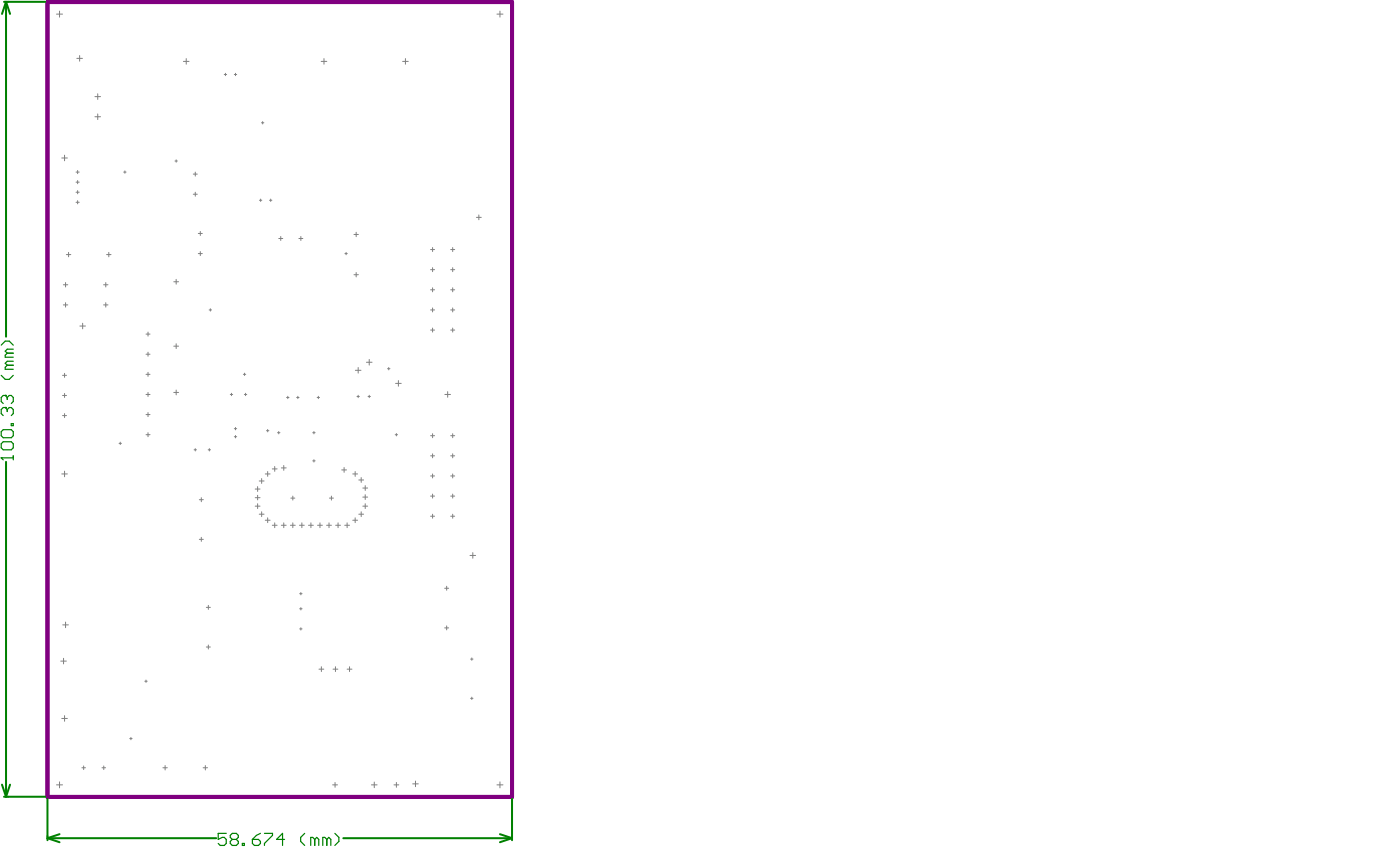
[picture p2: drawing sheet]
<svg xmlns="http://www.w3.org/2000/svg" width="589mm" height="356mm" viewBox="0 0 589 356" stroke-linecap="round" stroke-linejoin="round" font-family="sans-serif">
<path d="M20 .9h195.3v334h-195.3z" fill="none" stroke="#800080" stroke-width="1.7"/>
<path d="M20 .9h195.3v334h-195.3z" fill="none" stroke="#800080" stroke-width=".85"/>
<g fill="none" stroke="#008000" stroke-width=".85">
<path d="M1.7 .8h17.3M2.5 .8l-1.7 5M2.5 .8v140.7M2.5 .8l1.7 5M2.5 194.1v140.7M.8 329.7l1.7 5.1M1.7 334.8h17.3M4.2 329.7l-1.7 5.1M20 335.7v17.3M215.3 335.7v17.3M20 352.2h70.9M20 352.2l5 1.7"/>
<path d="M25 350.5l-5 1.7M144.4 352.2h70.9M210.3 350.5l5 1.7M215.3 352.2l-5 1.7"/>
</g>
<path d="M.5 192.4h5.1M5.6 191.5v1.7" fill="none" stroke="#008000" stroke-width=".51"/>
<circle cx=".5" cy="192.4" r=".25" fill="#008000"/>
<path d="M2.2 171.2h-.8l-.9 .9v1.7l.9 .8M4.7 178h.9v.8h-.9zM.5 192.4l.9 .8M.5 186.5l.9-.9h3.3l.9 .9v1.6l-.9 .9h-3.3l-.9-.9zM.5 181.4l.9-.9h3.3l.9 .9v1.7l-.9 .8h-3.3l-.9-.8z" fill="none" stroke="#008000" stroke-width=".51"/>
<circle cx="2.2" cy="171.2" r=".25" fill="#008000"/>
<path d="M2.2 171.2l.8 .9M2.2 166.2h-.8l-.9 .8v1.7l.9 .8M3 172.1v.8M3 172.1l.9-.9h.8l.9 .9v1.7l-.9 .8" fill="none" stroke="#008000" stroke-width=".51"/>
<circle cx="2.2" cy="166.2" r=".25" fill="#008000"/>
<g fill="none" stroke="#008000" stroke-width=".51">
<path d="M.5 157.7l1.7 1.7h1.7l1.7-1.7M.5 145l1.7-1.7h1.7l1.7 1.7M3 153.5l-.8 .8v.9h3.4M3 148.4l-.8 .9v.8h3.4M3 153.5h2.6M3 148.4h2.6M5.6 151.8h-2.6l-.8 .8 .8 .9M5.6 146.7h-2.6l-.8 .9 .8 .8M2.2 166.2l.8 .8M3 167v.9M3 167l.9-.8h.8l.9 .8v1.7l-.9 .8M95.2 350.2h-3.4v2.5l1.7-.9h.8l.9 .9v1.7l-.9 .8h-1.7l-.8-.8"/>
<path d="M97.7 352.7l-.9-.9v-.8l.9-.8h1.7l.8 .8v.8l-.8 .9M97.7 352.7l-.9 .8v.9l.9 .8h1.7l.8-.8v-.9l-.8-.8M97.7 352.7h1.7M101.9 354.4h.9v.8h-.9zM106.1 352.7h2.6l.8 .8v.9l-.8 .8h-1.7l-.9-.8zM109.5 350.2l-1.7 .8-1.7 1.7M111.2 350.2h3.4v.8l-3.4 3.4v.8M119.7 352.7h-3.4l2.5-2.5v5M128.1 350.2l-1.7 1.6v1.7l1.7 1.7M132.4 352.7l-.9-.9h-.8v3.4M132.4 352.7v2.5M132.4 352.7l.8-.9 .9 .9v2.5"/>
<path d="M137.4 352.7l-.8-.9h-.9v3.4M137.4 352.7v2.5M137.4 352.7l.9-.9 .8 .9v2.5M140.8 350.2l1.7 1.6v1.7l-1.7 1.7"/>
</g>
<g fill="none" stroke="#808080" stroke-width=".42">
<path d="M23.8 5.9h2.5M25 4.7v2.5M209 5.9h2.5M210.3 4.7v2.5M32.3 24.5h2.4M33.5 23.3v2.4M41.1 39.4v2.4M77.1 25.8h2.4M78.3 24.6v2.4M94.3 31.3h1M94.8 30.8v1M98.5 31.3h1"/>
<path d="M99 30.8v1M135.1 25.8h2.3M136.3 24.6v2.4M169.3 25.8h2.4M170.5 24.6v2.4M39.9 40.6h2.4M39.9 49.1h2.4M41.1 47.9v2.3M110 51.6h1M110.5 51.1v1M26 66.4h2.3M27.1 65.2v2.4"/>
<path d="M32 72.3h1.3M32 76.5h1.3M32.6 71.6v1.4M32.6 75.9v1.3M52 72.3h1M52.5 71.8v1M73.6 67.7h1M74.1 67.1v1.1M81.3 73.2h1.7M82.1 72.3v1.7M32 85h1.3M32 80.8h1.3"/>
<path d="M32.6 80.1v1.3M32.6 84.3v1.4M81.3 81.6h1.7M82.1 80.8v1.7M83.4 98.1h1.7M84.2 97.2v1.7M109.1 84.1h1M109.6 83.6v1.1M113.3 84.1h1.1M113.8 83.6v1.1M118.1 99.4v1.7M126.5 99.4v1.7"/>
<path d="M148.9 98.5h1.8M149.8 97.6v1.8M200.4 91.3h2M201.4 90.3v2M26.6 119.7h1.9M27.6 118.7v1.9M27.9 107h1.9M28.8 106v1.9M43.6 119.7h1.8M44.5 118.7v1.9M44.8 107h1.9M45.8 106v1.9"/>
<path d="M73.1 118.4h2M74.1 117.4v2M83.4 106.6h1.7M84.2 105.7v1.7M117.2 100.2h1.7M125.7 100.2h1.7M145.1 106.6h1M145.6 106v1.1M148.9 115.4h1.8M149.8 114.5v1.9M181.1 104.9h1.7M181.1 113.3h1.7"/>
<path d="M181.9 104v1.7M181.9 112.5v1.7M189.5 104.9h1.7M189.5 113.3h1.7M190.4 104v1.7M190.4 112.5v1.7M26.6 128.1h1.9M27.6 127.2v1.8M33.6 137h2.3M34.8 135.8v2.4M43.6 128.1h1.8M44.5 127.2v1.8"/>
<path d="M62.3 139.5v1.7M88 130.2h1M88.5 129.7v1M181.1 130.2h1.7M181.1 138.7h1.7M181.1 121.8h1.7M181.9 120.9v1.7M181.9 129.4v1.7M181.9 137.8v1.7M189.5 130.2h1.7M189.5 138.7h1.7M189.5 121.8h1.7"/>
<path d="M190.4 120.9v1.7M190.4 129.4v1.7M190.4 137.8v1.7M26.3 157.7h1.7M27.1 156.9v1.7M61.4 157.3h1.7M61.4 140.4h1.7M61.4 148.8h1.7M62.3 148v1.7M62.3 156.4v1.7M73.1 145.4h2M74.1 144.4v2.1"/>
<path d="M102.3 157.3h1.1M102.8 156.8v1M149.5 155.6h2.3M150.6 154.4v2.4M154.1 152.2h2.4M155.3 151v2.4M163 154.9h1M163.5 154.4v1M167.6 159.9v2.4M26.3 174.6h1.7M26.3 166.2h1.7M27.1 165.3v1.7"/>
<path d="M27.1 173.8v1.7M61.4 165.7h1.7M61.4 174.2h1.7M62.3 164.9v1.7M62.3 173.4v1.6M73.1 164.9h2M74.1 163.9v2M96.8 165.7h1.1M97.4 165.2v1M99 179.6v1M102.8 165.7h1M103.3 165.2v1"/>
<path d="M120.5 167h1M121 166.5v1M124.8 167h1M125.3 166.5v1M133.4 167h1M133.9 166.5v1M150.1 166.6h1M150.6 166.1v1M154.8 166.6h1M155.3 166.1v1M166.4 161.1h2.3M187.1 165.7h2.4"/>
<path d="M188.3 164.6v2.3M26 199.1h2.3M27.1 198v2.3M50.1 186.3h1M50.6 185.8v1M61.4 182.7h1.7M62.3 181.8v1.7M81.6 189h1M82.1 188.5v1M87.5 189h1.1M88 188.5v1M98.5 183.5h1"/>
<path d="M98.5 180.1h1M99 183v1M111.6 199.1h2M112.1 181h1M112.6 180.5v1M112.6 198.1v2.1M114.5 197h2.1M115.5 196v2M116.7 181.8h1M117.2 181.3v1M118.3 196.6h2.1M119.3 195.6v2"/>
<path d="M131.5 181.8h1M131.5 193.6h1M132 181.3v1M132 193.1v1.1M143.7 197.4h2M144.7 196.4v2.1M148.4 199.1h2M149.4 198.1v2.1M166.2 182.7h1M166.7 182.1v1.1M181.1 183.1h1.7M181.1 191.5h1.7"/>
<path d="M181.1 200h1.7M181.9 182.2v1.7M181.9 190.7v1.7M181.9 199.1v1.7M189.5 183.1h1.7M189.5 191.5h1.7M189.5 200h1.7M190.4 182.2v1.7M190.4 190.7v1.7M190.4 199.1v1.7M83.8 210h1.7M84.7 209.1v1.7"/>
<path d="M107.3 205.5h2.1M107.3 209.1h2.1M107.3 212.7h2.1M108.3 204.5v2M108.3 208.1v1.9M108.3 211.7v2M109 202.1h2.1M109 216.1h2.1M110 201.1v2M110 215v2.1M111.6 218.6h2M112.6 217.6v2"/>
<path d="M115.5 219.7v2M119.3 219.7v2M122.3 209.3h1.7M123.1 208.4v1.7M123.1 219.7v2M127 219.7v2M130.8 219.7v2M134.6 219.7v2M138.4 219.7v2M138.5 209.3h1.7M139.4 208.4v1.7M142.2 219.7v2"/>
<path d="M146 219.7v2M148.4 218.6h2M149.4 217.6v2M150.9 216.1h2M150.9 201.7h2M151.9 200.7v2M151.9 215v2.1M152.6 212.7h2M152.6 208.9h2M152.6 205.1h2M153.6 204v2.1M153.6 207.8v2.1"/>
<path d="M153.6 211.7v2M181.1 216.9h1.7M181.1 208.4h1.7M181.9 207.6v1.7M181.9 216.1v1.6M189.5 216.9h1.7M189.5 208.4h1.7M190.4 207.6v1.7M190.4 216.1v1.6M83.8 226.6h1.7M84.7 225.8v1.7M114.5 220.7h2.1"/>
<path d="M118.3 220.7h2.1M122.1 220.7h2.1M125.9 220.7h2.1M129.7 220.7h2.1M133.6 220.7h2M137.4 220.7h2M141.2 220.7h2M145 220.7h2M197.7 233.4h2.3M198.8 232.2v2.4M86.8 255.2h1.7M87.6 254.4v1.6"/>
<path d="M126 255.8h1M126 249.5h1M126.5 248.9v1.1M126.5 255.3v1M187 247.2h1.7M187.9 246.3v1.7M25.5 277.8h2.4M26.4 262.6h2.4M26.7 276.6v2.4M27.6 261.4v2.3M86.8 271.9h1.7M87.6 271v1.7"/>
<path d="M126 264.2h1M126.5 263.7v1.1M187 263.8h1.7M187.9 263v1.7M197.9 276.9h1M198.4 276.4v1M60.9 286.2h1M61.4 285.7v1M134.1 281.2h2.1M135.2 280.1v2.1M140.1 281.2h2M141.1 280.1v2.1"/>
<path d="M146 281.2h2M147 280.1v2.1M197.9 293.4h1M198.4 292.9v1M26 301.9h2.3M27.1 300.7v2.4M54.6 310.3h1M55.1 309.8v1M23.8 329.8h2.5M25 328.5v2.5M34.4 322.6h1.5M35.2 321.8v1.6"/>
<path d="M42.9 322.6h1.5M43.6 321.8v1.6M68.5 322.6h1.9M69.4 321.7v1.8M85.4 322.6h1.9M86.4 321.7v1.8M139.9 329.8h2M140.9 328.8v2M156.2 329.8h2.4M157.4 328.6v2.4M165.7 329.8h2M166.7 328.8v2"/>
<path d="M173.6 329.4h2.3M174.7 328.2v2.3M209 329.8h2.5M210.3 328.5v2.5"/>
</g>
</svg>
